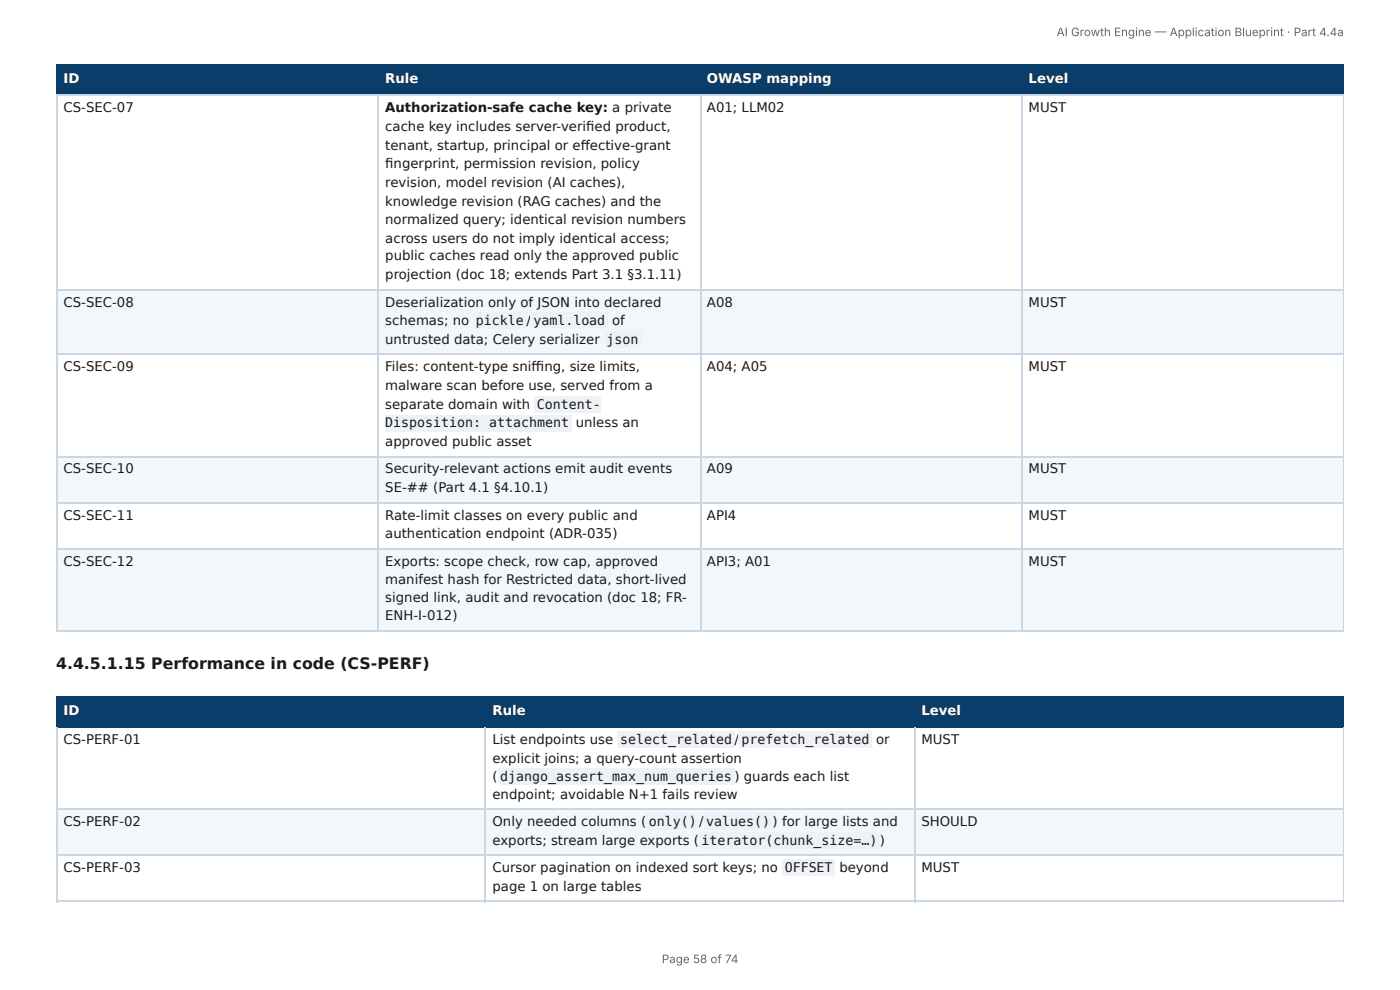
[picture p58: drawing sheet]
<svg xmlns="http://www.w3.org/2000/svg" width="297mm" height="210mm" viewBox="0 0 297 210" stroke-linecap="round" stroke-linejoin="round" font-family="sans-serif">
<defs><g id="words">
<text font-size="3.3" fill="#1a1a1a" x="11.9" y="142.1">4.4.5.1.15 Performance in code (CS-PERF)</text>
<g font-size="2.8" fill="#fff">
<text x="13.5" y="17.7">ID</text>
<text x="81.8" y="17.7">Rule</text>
<text x="150.2" y="17.7">OWASP mapping</text>
<text x="218.5" y="17.7">Level</text>
<text x="13.5" y="151.9">ID</text>
<text x="104.6" y="151.9">Rule</text>
<text x="195.7" y="151.9">Level</text>
</g>
<g font-size="2.8" fill="#1a1a1a">
<text x="13.5" y="23.8">CS-SEC-07</text>
<text x="81.8" y="23.8">Authorization-safe cache key: a private</text>
<text x="150.2" y="23.8">A01; LLM02</text>
<text x="218.5" y="23.8">MUST</text>
<text x="81.8" y="27.8">cache key includes server-verifi ed product,</text>
<text x="81.8" y="31.8">tenant, startup, principal or eff ective-grant</text>
<text x="81.8" y="35.7">fi ngerprint, permission revision, policy</text>
<text x="81.8" y="39.7">revision, model revision (AI caches),</text>
<text x="81.8" y="43.7">knowledge revision (RAG caches) and the</text>
<text x="81.8" y="47.6">normalized query; identical revision numbers</text>
<text x="81.8" y="51.6">across users do not imply identical access;</text>
<text x="81.8" y="55.3">public caches read only the approved public</text>
<text x="81.8" y="59.3">projection (doc 18; extends Part 3.1 §3.1.11)</text>
<text x="13.5" y="65.1">CS-SEC-08</text>
<text x="81.8" y="65.1">Deserialization only of JSON into declared</text>
<text x="150.2" y="65.1">A08</text>
<text x="218.5" y="65.1">MUST</text>
<text x="81.8" y="69.1">schemas; no</text>
<text x="101.1" y="69.1">pickle /</text>
<text x="113.3" y="69.1">yaml.load</text>
<text x="130" y="69.1">of</text>
<text x="81.8" y="73">untrusted data; Celery serializer</text>
<text x="128.8" y="73">json</text>
<text x="13.5" y="78.8">CS-SEC-09</text>
<text x="81.8" y="78.8">Files: content-type sniffi ng, size limits,</text>
<text x="81.8" y="82.8">malware scan before use, served from a</text>
<text x="150.2" y="78.8">A04; A05</text>
<text x="218.5" y="78.8">MUST</text>
<text x="81.8" y="86.8">separate domain with</text>
<text x="114" y="86.8">Content-</text>
<text x="81.8" y="90.8">Disposition: attachment</text>
<text x="81.8" y="94.7">approved public asset</text>
<text x="122.3" y="90.8">unless an</text>
<text x="13.5" y="100.5">CS-SEC-10</text>
<text x="81.8" y="100.5">Security-relevant actions emit audit events</text>
<text x="150.2" y="100.5">A09</text>
<text x="218.5" y="100.5">MUST</text>
<text x="81.8" y="104.5">SE-## (Part 4.1 §4.10.1)</text>
<text x="13.5" y="110.3">CS-SEC-11</text>
<text x="81.8" y="110.3">Rate-limit classes on every public and</text>
<text x="150.2" y="110.3">API4</text>
<text x="218.5" y="110.3">MUST</text>
<text x="81.8" y="114.3">authentication endpoint (ADR-035)</text>
<text x="13.5" y="120.1">CS-SEC-12</text>
<text x="81.8" y="120.1">Exports: scope check, row cap, approved</text>
<text x="81.8" y="124.1">manifest hash for Restricted data, short-lived</text>
<text x="150.2" y="120.1">API3; A01</text>
<text x="218.5" y="120.1">MUST</text>
<text x="81.8" y="127.8">signed link, audit and revocation (doc 18; FR-</text>
<text x="81.8" y="131.8">ENH-I-012)</text>
<text x="13.5" y="158">CS-PERF-01</text>
<text x="104.6" y="158">List endpoints use</text>
<text x="104.6" y="161.9">explicit joins; a query-count assertion</text>
<text x="131.7" y="158">select_related /</text>
<text x="157.5" y="158">prefetch_related</text>
<text x="186.1" y="158">or</text>
<text x="195.7" y="158">MUST</text>
<text x="104.6" y="165.9">(</text>
<text x="106.2" y="165.9">django_assert_max_num_queries ) guards each list</text>
<text x="104.6" y="169.6">endpoint; avoidable N+1 fails review</text>
<text x="13.5" y="175.4">CS-PERF-02</text>
<text x="104.6" y="175.4">Only needed columns (</text>
<text x="104.6" y="179.4">exports; stream large exports (</text>
<text x="137.8" y="175.4">only()</text>
<text x="148.5" y="175.4">/</text>
<text x="149" y="179.4">iterator(chunk_size=…)</text>
<text x="150" y="175.4">values()</text>
<text x="164.1" y="175.4">) for large lists and</text>
<text x="186.9" y="179.4">)</text>
<text x="195.7" y="175.4">SHOULD</text>
<text x="13.5" y="185.2">CS-PERF-03</text>
<text x="104.6" y="185.2">Cursor pagination on indexed sort keys; no</text>
<text x="166.7" y="185.2">OFFSET</text>
<text x="178.3" y="185.2">beyond</text>
<text x="195.7" y="185.2">MUST</text>
<text x="104.6" y="189.2">page 1 on large tables</text>
</g>
<g font-size="2.5" fill="#666">
<text x="224.4" y="7.7">AI Growth Engine — Application Blueprint · Part 4.4a</text>
<text x="140.6" y="204.5">Page 58 of 74</text>
</g>
</g></defs>
<g fill="#0b3d6b">
<path d="M12.2 14h68.2v6.1h-68.2z"/>
<path d="M80.4 14h68.3v6.1h-68.3z"/>
<path d="M148.7 14h68.3v6.1h-68.3z"/>
<path d="M217 14h68.4v6.1h-68.4z"/>
</g>
<g fill="#f4f7fa">
<path d="M12.2 61.6h68.2v13.8h-68.2z"/>
<path d="M80.4 61.6h68.3v13.8h-68.3z"/>
<path d="M148.7 61.6h68.3v13.8h-68.3z"/>
<path d="M217 61.6h68.4v13.8h-68.4z"/>
<path d="M12.2 96.8h68.2v9.8h-68.2z"/>
<path d="M80.4 96.8h68.3v9.8h-68.3z"/>
<path d="M148.7 96.8h68.3v9.8h-68.3z"/>
<path d="M217 96.8h68.4v9.8h-68.4z"/>
<path d="M12.2 116.4h68.2v17.7h-68.2z"/>
<path d="M80.4 116.4h68.3v17.7h-68.3z"/>
<path d="M148.7 116.4h68.3v17.7h-68.3z"/>
<path d="M217 116.4h68.4v17.7h-68.4z"/>
</g>
<path d="M11.9 13.9h273.5M12 13.8v6.6M80.3 13.8v6.6M148.8 13.8v6.6M217.1 13.8v6.6M11.9 20.2h273.5" fill="none" stroke="#0b3d6b" stroke-width=".26"/>
<path d="M285.3 13.8v6.6" fill="none" stroke="#0b3d6b" stroke-width=".21"/>
<path d="M11.9 20.2h273.5M12 20.4v113.7M80.3 20.4v113.7M148.8 20.4v113.7M217.1 20.4v113.7M11.9 61.5h273.5M11.9 75.3h273.5M11.9 97h273.5M11.9 106.8h273.5M11.9 116.5h273.5M11.9 134h273.5" fill="none" stroke="#c9d6e3" stroke-width=".26"/>
<path d="M285.3 20.4v113.7" fill="none" stroke="#c9d6e3" stroke-width=".21"/>
<g fill="#0b3d6b">
<path d="M12.2 147.9h91v6.4h-91z"/>
<path d="M103.2 147.9h91v6.4h-91z"/>
<path d="M194.2 147.9h91.2v6.4h-91.2z"/>
</g>
<g fill="#f4f7fa">
<path d="M12.2 172h91v9.8h-91z"/>
<path d="M103.2 172h91v9.8h-91z"/>
<path d="M194.2 172h91.2v9.8h-91.2z"/>
</g>
<path d="M11.9 148h273.5M11.9 154.4h273.5M12 147.9v6.6M103.1 147.9v6.6M194.3 147.9v6.6" fill="none" stroke="#0b3d6b" stroke-width=".26"/>
<path d="M285.3 147.9v6.6" fill="none" stroke="#0b3d6b" stroke-width=".21"/>
<path d="M12 154.5v37.1M103.1 154.5v37.1M194.3 154.5v37.1M11.9 171.8h273.5M11.9 181.6h273.5M11.9 191.4h273.5" fill="none" stroke="#c9d6e3" stroke-width=".26"/>
<path d="M285.3 154.5v37.1" fill="none" stroke="#c9d6e3" stroke-width=".21"/>
<g fill="#eef2f6">
<path d="M100.5 66.4h11.4v3.5h-11.4z"/>
<path d="M112.7 66.4h16.4v3.5h-16.4z"/>
<path d="M128.3 70.4h8v3.4h-8z"/>
<path d="M113.5 84.1h14v3.5h-14z"/>
<path d="M81.8 88.1h39.6v3.4h-39.6z"/>
<path d="M131.2 155.3h24.9v3.5h-24.9z"/>
<path d="M156.9 155.3h28.3v3.5h-28.3z"/>
<path d="M105.8 163.2h50.3v3.5h-50.3z"/>
<path d="M137.3 172.8h11.1v3.4h-11.1z"/>
<path d="M149.5 172.8h14.5v3.4h-14.5z"/>
<path d="M148.4 176.7h38.4v3.5h-38.4z"/>
<path d="M166.2 182.6h11.1v3.4h-11.1z"/>
</g>
<use href="#words"/>
</svg>
